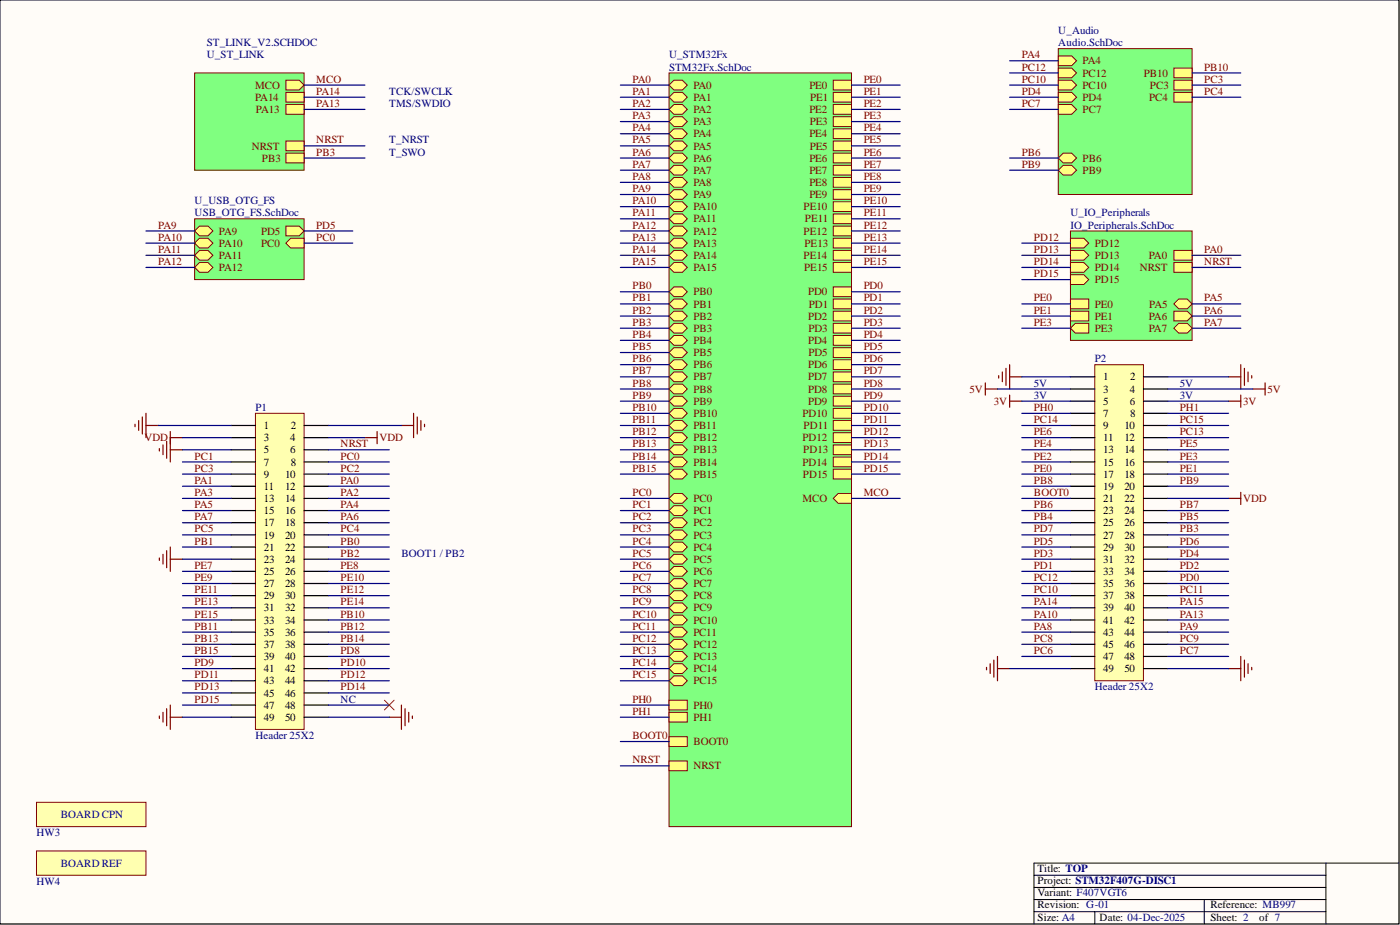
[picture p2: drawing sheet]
<svg xmlns="http://www.w3.org/2000/svg" width="292mm" height="193mm" viewBox="0 0 292 193" stroke-linecap="round" stroke-linejoin="round" font-family="sans-serif">
<defs><g id="words">
<g font-size="2.3" fill="#000080">
<text x="43.1" y="9.6">ST_LINK_V2.SCHDOC</text>
<text x="220.8" y="7.1">U_Audio</text>
<text x="220.8" y="9.6">Audio.SchDoc</text>
<text x="43.1" y="12.2">U_ST_LINK</text>
<text x="139.6" y="12.2">U_STM32Fx</text>
<text x="139.6" y="14.7">STM32Fx.SchDoc</text>
<text x="81.2" y="19.8">TCK/SWCLK</text>
<text x="81.2" y="22.3">TMS/SWDIO</text>
<text x="81.2" y="29.9">T_NRST</text>
<text x="81.2" y="32.5">T_SWO</text>
<text x="40.6" y="42.6">U_USB_OTG_FS</text>
<text x="40.6" y="45.1">USB_OTG_FS.SchDoc</text>
<text x="223.3" y="45.1">U_IO_Peripherals</text>
<text x="223.3" y="47.7">IO_Peripherals.SchDoc</text>
<text x="228.4" y="75.6">P2</text>
<text x="215.7" y="80.6">5V</text>
<text x="215.7" y="83.2">3V</text>
<text x="246.2" y="80.6">5V</text>
<text x="246.2" y="83.2">3V</text>
<text x="53.3" y="85.7">P1</text>
<text x="83.8" y="116.1">BOOT1 / PB2</text>
<text x="71.1" y="146.6">NC</text>
<text x="228.4" y="144">Header 25X2</text>
<text x="53.3" y="154.2">Header 25X2</text>
<text x="12.7" y="170.7">BOARD CPN</text>
<text x="7.6" y="174.5">HW3</text>
<text x="7.6" y="184.6">HW4</text>
<text x="12.7" y="180.8">BOARD REF</text>
</g>
<g font-size="2.3" fill="#800000">
<text x="66" y="17.2">MCO</text>
<text x="132" y="17.2">PA0</text>
<text x="180.2" y="17.2">PE0</text>
<text x="213.2" y="12.2">PA4</text>
<text x="213.2" y="14.7">PC12</text>
<text x="213.2" y="17.2">PC10</text>
<text x="225.9" y="13.4">PA4</text>
<text x="225.9" y="16">PC12</text>
<text x="238.7" y="16">PB10</text>
<text x="251.3" y="14.7">PB10</text>
<text x="251.3" y="17.2">PC3</text>
<text x="53.2" y="21">PA14</text>
<text x="53.2" y="18.5">MCO</text>
<text x="53.4" y="23.6">PA13</text>
<text x="66" y="22.3">PA13</text>
<text x="66" y="19.8">PA14</text>
<text x="132" y="19.8">PA1</text>
<text x="132" y="22.3">PA2</text>
<text x="144.7" y="18.5">PA0</text>
<text x="144.7" y="21">PA1</text>
<text x="144.7" y="23.6">PA2</text>
<text x="168.9" y="18.5">PE0</text>
<text x="168.9" y="23.6">PE2</text>
<text x="169" y="21">PE1</text>
<text x="180.2" y="19.8">PE1</text>
<text x="180.2" y="22.3">PE2</text>
<text x="213.2" y="19.8">PD4</text>
<text x="213.2" y="22.3">PC7</text>
<text x="225.9" y="18.5">PC10</text>
<text x="225.9" y="21">PD4</text>
<text x="225.9" y="23.6">PC7</text>
<text x="239.8" y="21">PC4</text>
<text x="239.9" y="18.5">PC3</text>
<text x="251.3" y="19.8">PC4</text>
<text x="66" y="29.9">NRST</text>
<text x="132" y="24.9">PA3</text>
<text x="132" y="27.4">PA4</text>
<text x="132" y="29.9">PA5</text>
<text x="144.7" y="26.1">PA3</text>
<text x="144.7" y="28.7">PA4</text>
<text x="168.9" y="28.7">PE4</text>
<text x="168.9" y="26.1">PE3</text>
<text x="180.2" y="24.9">PE3</text>
<text x="180.2" y="27.4">PE4</text>
<text x="180.2" y="29.9">PE5</text>
<text x="52.5" y="31.2">NRST</text>
<text x="54.7" y="33.7">PB3</text>
<text x="66" y="32.5">PB3</text>
<text x="132" y="32.5">PA6</text>
<text x="132" y="35">PA7</text>
<text x="144.7" y="31.2">PA5</text>
<text x="144.7" y="33.7">PA6</text>
<text x="168.9" y="33.7">PE6</text>
<text x="168.9" y="31.2">PE5</text>
<text x="180.2" y="32.5">PE6</text>
<text x="180.2" y="35">PE7</text>
<text x="213.2" y="32.5">PB6</text>
<text x="213.2" y="35">PB9</text>
<text x="225.9" y="33.7">PB6</text>
<text x="132" y="37.5">PA8</text>
<text x="132" y="40.1">PA9</text>
<text x="144.7" y="36.3">PA7</text>
<text x="144.7" y="38.8">PA8</text>
<text x="144.7" y="41.3">PA9</text>
<text x="168.9" y="36.3">PE7</text>
<text x="168.9" y="38.8">PE8</text>
<text x="168.9" y="41.3">PE9</text>
<text x="180.2" y="37.5">PE8</text>
<text x="180.2" y="40.1">PE9</text>
<text x="225.9" y="36.3">PB9</text>
<text x="33" y="47.7">PA9</text>
<text x="66" y="47.7">PD5</text>
<text x="132" y="42.6">PA10</text>
<text x="132" y="45.1">PA11</text>
<text x="132" y="47.7">PA12</text>
<text x="144.7" y="43.9">PA10</text>
<text x="144.7" y="46.4">PA11</text>
<text x="167.7" y="43.9">PE10</text>
<text x="167.9" y="46.4">PE11</text>
<text x="180.2" y="42.6">PE10</text>
<text x="180.2" y="45.1">PE11</text>
<text x="180.2" y="47.7">PE12</text>
<text x="33" y="50.2">PA10</text>
<text x="33" y="52.7">PA11</text>
<text x="45.7" y="51.5">PA10</text>
<text x="45.7" y="48.9">PA9</text>
<text x="54.5" y="48.9">PD5</text>
<text x="54.5" y="51.5">PC0</text>
<text x="66" y="50.2">PC0</text>
<text x="132" y="50.2">PA13</text>
<text x="132" y="52.7">PA14</text>
<text x="144.7" y="51.5">PA13</text>
<text x="144.7" y="48.9">PA12</text>
<text x="167.7" y="48.9">PE12</text>
<text x="167.8" y="51.5">PE13</text>
<text x="180.2" y="50.2">PE13</text>
<text x="180.2" y="52.7">PE14</text>
<text x="215.7" y="50.2">PD12</text>
<text x="215.7" y="52.7">PD13</text>
<text x="228.4" y="51.5">PD12</text>
<text x="251.3" y="52.7">PA0</text>
<text x="33" y="55.3">PA12</text>
<text x="45.7" y="54">PA11</text>
<text x="45.7" y="56.6">PA12</text>
<text x="132" y="55.3">PA15</text>
<text x="144.7" y="54">PA14</text>
<text x="144.7" y="56.6">PA15</text>
<text x="167.7" y="54">PE14</text>
<text x="167.8" y="56.6">PE15</text>
<text x="180.2" y="55.3">PE15</text>
<text x="215.7" y="55.3">PD14</text>
<text x="215.7" y="57.8">PD15</text>
<text x="228.4" y="54">PD13</text>
<text x="228.4" y="56.6">PD14</text>
<text x="228.4" y="59.1">PD15</text>
<text x="237.8" y="56.6">NRST</text>
<text x="239.7" y="54">PA0</text>
<text x="251.3" y="55.3">NRST</text>
<text x="132" y="60.4">PB0</text>
<text x="132" y="62.9">PB1</text>
<text x="132" y="65.4">PB2</text>
<text x="144.7" y="61.6">PB0</text>
<text x="144.7" y="64.2">PB1</text>
<text x="168.6" y="61.6">PD0</text>
<text x="168.8" y="64.2">PD1</text>
<text x="180.2" y="60.4">PD0</text>
<text x="180.2" y="62.9">PD1</text>
<text x="180.2" y="65.4">PD2</text>
<text x="215.7" y="62.9">PE0</text>
<text x="215.7" y="65.4">PE1</text>
<text x="228.4" y="64.2">PE0</text>
<text x="239.8" y="64.2">PA5</text>
<text x="251.3" y="62.9">PA5</text>
<text x="251.3" y="65.4">PA6</text>
<text x="132" y="68">PB3</text>
<text x="132" y="70.5">PB4</text>
<text x="144.7" y="66.7">PB2</text>
<text x="144.7" y="69.2">PB3</text>
<text x="144.7" y="71.8">PB4</text>
<text x="168.6" y="66.7">PD2</text>
<text x="168.6" y="71.8">PD4</text>
<text x="168.7" y="69.2">PD3</text>
<text x="180.2" y="68">PD3</text>
<text x="180.2" y="70.5">PD4</text>
<text x="215.7" y="68">PE3</text>
<text x="228.4" y="69.2">PE3</text>
<text x="228.4" y="66.7">PE1</text>
<text x="239.7" y="66.7">PA6</text>
<text x="239.7" y="69.2">PA7</text>
<text x="251.3" y="68">PA7</text>
<text x="132" y="73">PB5</text>
<text x="132" y="75.6">PB6</text>
<text x="144.7" y="74.3">PB5</text>
<text x="144.7" y="76.8">PB6</text>
<text x="168.6" y="76.8">PD6</text>
<text x="168.7" y="74.3">PD5</text>
<text x="180.2" y="73">PD5</text>
<text x="180.2" y="75.6">PD6</text>
<text x="132" y="78.1">PB7</text>
<text x="132" y="80.6">PB8</text>
<text x="132" y="83.2">PB9</text>
<text x="144.7" y="79.4">PB7</text>
<text x="144.7" y="81.9">PB8</text>
<text x="168.6" y="79.4">PD7</text>
<text x="168.6" y="81.9">PD8</text>
<text x="180.2" y="78.1">PD7</text>
<text x="180.2" y="80.6">PD8</text>
<text x="180.2" y="83.2">PD9</text>
<text x="202.3" y="81.9">5V</text>
<text x="264.5" y="81.9">5V</text>
<text x="132" y="85.7">PB10</text>
<text x="132" y="88.3">PB11</text>
<text x="144.7" y="84.4">PB9</text>
<text x="144.7" y="87">PB10</text>
<text x="144.7" y="89.5">PB11</text>
<text x="167.4" y="87">PD10</text>
<text x="167.7" y="89.5">PD11</text>
<text x="168.6" y="84.4">PD9</text>
<text x="180.2" y="85.7">PD10</text>
<text x="180.2" y="88.3">PD11</text>
<text x="207.4" y="84.4">3V</text>
<text x="215.7" y="88.3">PC14</text>
<text x="215.7" y="85.7">PH0</text>
<text x="246.2" y="88.3">PC15</text>
<text x="246.2" y="85.7">PH1</text>
<text x="259.4" y="84.4">3V</text>
<text x="30.1" y="92.1">VDD</text>
<text x="40.6" y="95.9">PC1</text>
<text x="71.1" y="93.3">NRST</text>
<text x="71.1" y="95.9">PC0</text>
<text x="79.2" y="92.1">VDD</text>
<text x="132" y="90.8">PB12</text>
<text x="132" y="93.3">PB13</text>
<text x="132" y="95.9">PB14</text>
<text x="144.7" y="92.1">PB12</text>
<text x="144.7" y="94.6">PB13</text>
<text x="167.4" y="92.1">PD12</text>
<text x="167.6" y="94.6">PD13</text>
<text x="180.2" y="90.8">PD12</text>
<text x="180.2" y="93.3">PD13</text>
<text x="180.2" y="95.9">PD14</text>
<text x="215.7" y="95.9">PE2</text>
<text x="215.7" y="93.3">PE4</text>
<text x="215.7" y="90.8">PE6</text>
<text x="246.2" y="95.9">PE3</text>
<text x="246.2" y="93.3">PE5</text>
<text x="246.2" y="90.8">PC13</text>
<text x="40.6" y="100.9">PA1</text>
<text x="40.6" y="98.4">PC3</text>
<text x="71.1" y="100.9">PA0</text>
<text x="71.1" y="98.4">PC2</text>
<text x="132" y="98.4">PB15</text>
<text x="144.7" y="97.1">PB14</text>
<text x="144.7" y="99.7">PB15</text>
<text x="167.4" y="97.1">PD14</text>
<text x="167.5" y="99.7">PD15</text>
<text x="180.2" y="98.4">PD15</text>
<text x="215.7" y="98.4">PE0</text>
<text x="215.7" y="100.9">PB8</text>
<text x="246.2" y="98.4">PE1</text>
<text x="246.2" y="100.9">PB9</text>
<text x="40.6" y="103.5">PA3</text>
<text x="40.6" y="106">PA5</text>
<text x="71.1" y="103.5">PA2</text>
<text x="71.1" y="106">PA4</text>
<text x="132" y="103.5">PC0</text>
<text x="132" y="106">PC1</text>
<text x="144.7" y="107.3">PC1</text>
<text x="144.7" y="104.7">PC0</text>
<text x="167.4" y="104.7">MCO</text>
<text x="180.2" y="103.5">MCO</text>
<text x="215.7" y="103.5">BOOT0</text>
<text x="215.7" y="106">PB6</text>
<text x="246.2" y="106">PB7</text>
<text x="259.4" y="104.7">VDD</text>
<text x="40.6" y="108.5">PA7</text>
<text x="40.6" y="113.6">PB1</text>
<text x="40.6" y="111.1">PC5</text>
<text x="71.1" y="108.5">PA6</text>
<text x="71.1" y="113.6">PB0</text>
<text x="71.1" y="111.1">PC4</text>
<text x="132" y="108.5">PC2</text>
<text x="132" y="111.1">PC3</text>
<text x="132" y="113.6">PC4</text>
<text x="144.7" y="112.3">PC3</text>
<text x="144.7" y="109.8">PC2</text>
<text x="215.7" y="108.5">PB4</text>
<text x="215.7" y="111.1">PD7</text>
<text x="215.7" y="113.6">PD5</text>
<text x="246.2" y="111.1">PB3</text>
<text x="246.2" y="108.5">PB5</text>
<text x="246.2" y="113.6">PD6</text>
<text x="40.6" y="118.7">PE7</text>
<text x="71.1" y="118.7">PE8</text>
<text x="71.1" y="116.1">PB2</text>
<text x="132" y="116.1">PC5</text>
<text x="132" y="118.7">PC6</text>
<text x="144.7" y="120">PC6</text>
<text x="144.7" y="117.4">PC5</text>
<text x="144.7" y="114.9">PC4</text>
<text x="215.7" y="118.7">PD1</text>
<text x="215.7" y="116.1">PD3</text>
<text x="246.2" y="118.7">PD2</text>
<text x="246.2" y="116.1">PD4</text>
<text x="40.6" y="121.2">PE9</text>
<text x="40.6" y="123.8">PE11</text>
<text x="71.1" y="121.2">PE10</text>
<text x="71.1" y="123.8">PE12</text>
<text x="132" y="121.2">PC7</text>
<text x="132" y="123.8">PC8</text>
<text x="144.7" y="125">PC8</text>
<text x="144.7" y="122.5">PC7</text>
<text x="215.7" y="123.8">PC10</text>
<text x="215.7" y="121.2">PC12</text>
<text x="246.2" y="123.8">PC11</text>
<text x="246.2" y="121.2">PD0</text>
<text x="40.6" y="126.3">PE13</text>
<text x="40.6" y="128.8">PE15</text>
<text x="40.6" y="131.4">PB11</text>
<text x="71.1" y="126.3">PE14</text>
<text x="71.1" y="128.8">PB10</text>
<text x="71.1" y="131.4">PB12</text>
<text x="132" y="126.3">PC9</text>
<text x="132" y="128.8">PC10</text>
<text x="132" y="131.4">PC11</text>
<text x="144.7" y="130.1">PC10</text>
<text x="144.7" y="127.6">PC9</text>
<text x="215.7" y="131.4">PA8</text>
<text x="215.7" y="126.3">PA14</text>
<text x="215.7" y="128.8">PA10</text>
<text x="246.2" y="131.4">PA9</text>
<text x="246.2" y="128.8">PA13</text>
<text x="246.2" y="126.3">PA15</text>
<text x="40.6" y="133.9">PB13</text>
<text x="40.6" y="136.4">PB15</text>
<text x="71.1" y="133.9">PB14</text>
<text x="71.1" y="136.4">PD8</text>
<text x="132" y="133.9">PC12</text>
<text x="132" y="136.4">PC13</text>
<text x="144.7" y="137.7">PC13</text>
<text x="144.7" y="135.2">PC12</text>
<text x="144.7" y="132.6">PC11</text>
<text x="215.7" y="136.4">PC6</text>
<text x="215.7" y="133.9">PC8</text>
<text x="246.2" y="136.4">PC7</text>
<text x="246.2" y="133.9">PC9</text>
<text x="40.6" y="139">PD9</text>
<text x="40.6" y="141.5">PD11</text>
<text x="71.1" y="139">PD10</text>
<text x="71.1" y="141.5">PD12</text>
<text x="132" y="139">PC14</text>
<text x="132" y="141.5">PC15</text>
<text x="144.7" y="142.8">PC15</text>
<text x="144.7" y="140.2">PC14</text>
<text x="40.6" y="144">PD13</text>
<text x="40.6" y="146.6">PD15</text>
<text x="71.1" y="144">PD14</text>
<text x="132" y="146.6">PH0</text>
<text x="132" y="149.1">PH1</text>
<text x="144.7" y="147.8">PH0</text>
<text x="132" y="154.2">BOOT0</text>
<text x="144.7" y="155.5">BOOT0</text>
<text x="144.7" y="150.4">PH1</text>
<text x="132" y="159.3">NRST</text>
<text x="144.7" y="160.5">NRST</text>
</g>
<g font-size="2.3">
<text x="230.2" y="79.4">1</text>
<text x="230.2" y="81.9">3</text>
<text x="235.7" y="81.9">4</text>
<text x="235.8" y="79.4">2</text>
<text x="55.1" y="89.5">1</text>
<text x="60.7" y="89.5">2</text>
<text x="230.2" y="84.4">5</text>
<text x="230.2" y="87">7</text>
<text x="230.2" y="89.5">9</text>
<text x="234.6" y="89.5">10</text>
<text x="235.7" y="84.4">6</text>
<text x="235.8" y="87">8</text>
<text x="55.1" y="92.1">3</text>
<text x="55.1" y="94.6">5</text>
<text x="60.6" y="92.1">4</text>
<text x="60.6" y="94.6">6</text>
<text x="230.2" y="92.1">11</text>
<text x="230.2" y="94.6">13</text>
<text x="234.6" y="92.1">12</text>
<text x="234.6" y="94.6">14</text>
<text x="55.1" y="97.1">7</text>
<text x="55.1" y="99.7">9</text>
<text x="59.5" y="99.7">10</text>
<text x="60.7" y="97.1">8</text>
<text x="230.2" y="97.1">15</text>
<text x="230.2" y="99.7">17</text>
<text x="234.6" y="97.1">16</text>
<text x="234.6" y="99.7">18</text>
<text x="55.1" y="102.2">11</text>
<text x="55.1" y="104.7">13</text>
<text x="55.1" y="107.3">15</text>
<text x="59.5" y="102.2">12</text>
<text x="59.5" y="104.7">14</text>
<text x="59.5" y="107.3">16</text>
<text x="230.2" y="102.2">19</text>
<text x="230.2" y="104.7">21</text>
<text x="230.2" y="107.3">23</text>
<text x="234.6" y="102.2">20</text>
<text x="234.6" y="104.7">22</text>
<text x="234.6" y="107.3">24</text>
<text x="55.1" y="109.8">17</text>
<text x="55.1" y="112.3">19</text>
<text x="59.5" y="109.8">18</text>
<text x="59.5" y="112.3">20</text>
<text x="230.2" y="109.8">25</text>
<text x="230.2" y="112.3">27</text>
<text x="234.6" y="109.8">26</text>
<text x="234.6" y="112.3">28</text>
<text x="55.1" y="114.9">21</text>
<text x="55.1" y="117.4">23</text>
<text x="55.1" y="120">25</text>
<text x="59.5" y="114.9">22</text>
<text x="59.5" y="117.4">24</text>
<text x="59.5" y="120">26</text>
<text x="230.2" y="114.9">29</text>
<text x="230.2" y="117.4">31</text>
<text x="230.2" y="120">33</text>
<text x="234.6" y="114.9">30</text>
<text x="234.6" y="117.4">32</text>
<text x="234.6" y="120">34</text>
<text x="55.1" y="122.5">27</text>
<text x="55.1" y="125">29</text>
<text x="59.5" y="122.5">28</text>
<text x="59.5" y="125">30</text>
<text x="230.2" y="122.5">35</text>
<text x="230.2" y="125">37</text>
<text x="234.6" y="122.5">36</text>
<text x="234.6" y="125">38</text>
<text x="55.1" y="127.6">31</text>
<text x="55.1" y="130.1">33</text>
<text x="59.5" y="127.6">32</text>
<text x="59.5" y="130.1">34</text>
<text x="230.2" y="127.6">39</text>
<text x="230.2" y="130.1">41</text>
<text x="234.6" y="127.6">40</text>
<text x="234.6" y="130.1">42</text>
<text x="55.1" y="132.6">35</text>
<text x="55.1" y="135.2">37</text>
<text x="55.1" y="137.7">39</text>
<text x="59.5" y="132.6">36</text>
<text x="59.5" y="135.2">38</text>
<text x="59.5" y="137.7">40</text>
<text x="230.2" y="132.6">43</text>
<text x="230.2" y="135.2">45</text>
<text x="230.2" y="137.7">47</text>
<text x="234.6" y="132.6">44</text>
<text x="234.6" y="135.2">46</text>
<text x="234.6" y="137.7">48</text>
<text x="55.1" y="140.2">41</text>
<text x="55.1" y="142.8">43</text>
<text x="59.5" y="140.2">42</text>
<text x="59.5" y="142.8">44</text>
<text x="230.2" y="140.2">49</text>
<text x="234.6" y="140.2">50</text>
<text x="55.1" y="145.3">45</text>
<text x="55.1" y="147.8">47</text>
<text x="59.5" y="145.3">46</text>
<text x="59.5" y="147.8">48</text>
<text x="55.1" y="150.4">49</text>
<text x="59.5" y="150.4">50</text>
<text x="216.5" y="181.8">Title: TOP</text>
<text x="216.5" y="184.4">Project: STM32F407G-DISC1</text>
<text x="216.5" y="189.4">Revision: G-01</text>
<text x="216.5" y="186.9">Variant: F407VGT6</text>
<text x="252.5" y="189.4">Reference: MB997</text>
<text x="216.5" y="192.2">Size: A4</text>
<text x="229.4" y="192.2">Date: 04-Dec-2025</text>
<text x="252.5" y="192.2">Sheet: 2</text>
<text x="262.7" y="192.2">of 7</text>
</g>
</g></defs>
<path d="M0 0h291.9v192.7h-291.9z" fill-rule="evenodd" fill="#fffcf8"/>
<path d="M0 0h291.9v192.7h-291.9z" fill="none" stroke="#000" stroke-width=".21"/>
<path d="M0 0h291.9v192.7h-291.9z" fill-rule="evenodd" fill="#fffcf8"/>
<path d="M0 0h291.9v192.7h-291.9zM215.7 182.6h60.9M215.7 185.1h60.9M215.7 190.2h60.9M215.7 187.7h60.9M228.4 190.2v2.5M251.3 187.7v5M276.6 180.1v12.6M291.9 180.1h-76.2v12.6" fill="none" stroke="#000" stroke-width=".21"/>
<path d="M40.6 15.2h22.9v20.3h-22.9z" fill-rule="evenodd" fill="#80ff80"/>
<path d="M40.6 15.2h22.9v20.3h-22.9z" fill="none" stroke="#800000" stroke-width=".21"/>
<path d="M59.6 21.8h3.9v2h-3.9z" fill-rule="evenodd" fill="#ffff80"/>
<path d="M59.6 21.8h3.9v2h-3.9z" fill="none" stroke="#800000" stroke-width=".21"/>
<path d="M59.6 19.3h3.9v2h-3.9z" fill-rule="evenodd" fill="#ffff80"/>
<path d="M59.6 19.3h3.9v2h-3.9z" fill="none" stroke="#800000" stroke-width=".21"/>
<path d="M59.6 29.4h3.9v2h-3.9z" fill-rule="evenodd" fill="#ffff80"/>
<path d="M59.6 29.4h3.9v2h-3.9z" fill="none" stroke="#800000" stroke-width=".21"/>
<path d="M59.6 32h3.9v2h-3.9z" fill-rule="evenodd" fill="#ffff80"/>
<path d="M59.6 32h3.9v2h-3.9z" fill="none" stroke="#800000" stroke-width=".21"/>
<path d="M59.6 16.7h2.8l1.1 1.1-1.1 1h-2.8z" fill-rule="evenodd" fill="#ffff80"/>
<path d="M59.6 16.7h2.8l1.1 1.1-1.1 1h-2.8z" fill="none" stroke="#800000" stroke-width=".21"/>
<g fill="none" stroke="#800000" stroke-width=".25">
<path d="M208.4 78.4v.5M209.1 77.6v2M209.9 76.8v3.6M210.7 76.1v5.1M210.7 78.6h2.5M76.1 91.3h2.6M78.7 90v2.6M83.8 88.8h2.5M86.3 86.2v5.1M87.1 87v3.5M87.8 87.7v2.1M88.6 88.5v.5"/>
<path d="M205.8 139.2v.5M206.6 138.5v2M207.4 137.7v3.6M208.1 136.9v5.1M208.1 139.5h2.6M81.2 149.6h2.6M83.8 147.1v5.1M84.5 147.8v3.6M85.3 148.6v2M86 149.4v.5"/>
</g>
<path d="M53.3 86.2h10.2v66h-10.2z" fill-rule="evenodd" fill="#ffffb0"/>
<path d="M53.3 86.2h10.2v66h-10.2z" fill="none" stroke="#800000" stroke-width=".21"/>
<g fill="none" stroke="#000" stroke-width=".25">
<path d="M48.2 88.8h5.1M48.2 91.3h5.1M48.2 93.8h5.1M48.2 96.4h5.1M48.2 98.9h5.1M63.5 88.8h5M63.5 91.3h5M63.5 93.8h5M63.5 96.4h5M63.5 98.9h5M48.2 101.4h5.1M48.2 104h5.1"/>
<path d="M48.2 106.5h5.1M48.2 109h5.1M48.2 111.6h5.1M48.2 114.1h5.1M48.2 116.7h5.1M48.2 119.2h5.1M63.5 101.4h5M63.5 104h5M63.5 106.5h5M63.5 109h5M63.5 111.6h5M63.5 114.1h5"/>
<path d="M63.5 116.7h5M63.5 119.2h5M48.2 121.7h5.1M48.2 124.3h5.1M48.2 126.8h5.1M48.2 129.3h5.1M48.2 131.9h5.1M48.2 134.4h5.1M48.2 136.9h5.1M48.2 139.5h5.1M63.5 121.7h5M63.5 124.3h5"/>
<path d="M63.5 126.8h5M63.5 129.3h5M63.5 131.9h5M63.5 134.4h5M63.5 136.9h5M63.5 139.5h5M48.2 142h5.1M48.2 144.6h5.1M48.2 147.1h5.1M48.2 149.6h5.1M63.5 142h5M63.5 144.6h5"/>
<path d="M63.5 147.1h5M63.5 149.6h5"/>
</g>
<path d="M228.4 76.1h10.2v65.9h-10.2z" fill-rule="evenodd" fill="#ffffb0"/>
<path d="M228.4 76.1h10.2v65.9h-10.2z" fill="none" stroke="#800000" stroke-width=".21"/>
<g fill="none" stroke="#000" stroke-width=".25">
<path d="M223.3 78.6h5.1M238.6 78.6h5M223.3 81.2h5.1M223.3 83.7h5.1M223.3 86.2h5.1M223.3 88.8h5.1M223.3 91.3h5.1M223.3 93.8h5.1M223.3 96.4h5.1M223.3 98.9h5.1M238.6 81.2h5M238.6 83.7h5"/>
<path d="M238.6 86.2h5M238.6 88.8h5M238.6 91.3h5M238.6 93.8h5M238.6 96.4h5M238.6 98.9h5M223.3 101.4h5.1M223.3 104h5.1M223.3 106.5h5.1M223.3 109h5.1M223.3 111.6h5.1M223.3 114.1h5.1"/>
<path d="M223.3 116.7h5.1M223.3 119.2h5.1M238.6 101.4h5M238.6 104h5M238.6 106.5h5M238.6 109h5M238.6 111.6h5M238.6 114.1h5M238.6 116.7h5M238.6 119.2h5M223.3 121.7h5.1M223.3 124.3h5.1"/>
<path d="M223.3 126.8h5.1M223.3 129.3h5.1M223.3 131.9h5.1M223.3 134.4h5.1M223.3 136.9h5.1M223.3 139.5h5.1M238.6 121.7h5M238.6 124.3h5M238.6 126.8h5M238.6 129.3h5M238.6 131.9h5M238.6 134.4h5"/>
<path d="M238.6 136.9h5M238.6 139.5h5"/>
</g>
<path d="M139.6 15.2h38.1v157.2h-38.1z" fill-rule="evenodd" fill="#80ff80"/>
<path d="M139.6 15.2h38.1v157.2h-38.1z" fill="none" stroke="#800000" stroke-width=".21"/>
<path d="M139.6 50.7l1-1h1.8l1 1-1 1h-1.8z" fill-rule="evenodd" fill="#ffff80"/>
<path d="M139.6 50.7l1-1h1.8l1 1-1 1h-1.8z" fill="none" stroke="#800000" stroke-width=".21"/>
<path d="M139.6 53.3l1-1.1h1.8l1 1.1-1 1h-1.8z" fill-rule="evenodd" fill="#ffff80"/>
<path d="M139.6 53.3l1-1.1h1.8l1 1.1-1 1h-1.8z" fill="none" stroke="#800000" stroke-width=".21"/>
<path d="M139.6 55.8l1-1h1.8l1 1-1 1h-1.8z" fill-rule="evenodd" fill="#ffff80"/>
<path d="M139.6 55.8l1-1h1.8l1 1-1 1h-1.8z" fill="none" stroke="#800000" stroke-width=".21"/>
<path d="M139.6 48.2l1-1h1.8l1 1-1 1h-1.8z" fill-rule="evenodd" fill="#ffff80"/>
<path d="M139.6 48.2l1-1h1.8l1 1-1 1h-1.8z" fill="none" stroke="#800000" stroke-width=".21"/>
<path d="M139.6 17.8l1-1.1h1.8l1 1.1-1 1h-1.8z" fill-rule="evenodd" fill="#ffff80"/>
<path d="M139.6 17.8l1-1.1h1.8l1 1.1-1 1h-1.8z" fill="none" stroke="#800000" stroke-width=".21"/>
<path d="M139.6 20.3l1-1h1.8l1 1-1 1h-1.8z" fill-rule="evenodd" fill="#ffff80"/>
<path d="M139.6 20.3l1-1h1.8l1 1-1 1h-1.8z" fill="none" stroke="#800000" stroke-width=".21"/>
<path d="M139.6 22.8l1-1h1.8l1 1-1 1h-1.8z" fill-rule="evenodd" fill="#ffff80"/>
<path d="M139.6 22.8l1-1h1.8l1 1-1 1h-1.8z" fill="none" stroke="#800000" stroke-width=".21"/>
<path d="M139.6 25.4l1-1.1h1.8l1 1.1-1 1h-1.8z" fill-rule="evenodd" fill="#ffff80"/>
<path d="M139.6 25.4l1-1.1h1.8l1 1.1-1 1h-1.8z" fill="none" stroke="#800000" stroke-width=".21"/>
<path d="M139.6 27.9l1-1h1.8l1 1-1 1h-1.8z" fill-rule="evenodd" fill="#ffff80"/>
<path d="M139.6 27.9l1-1h1.8l1 1-1 1h-1.8z" fill="none" stroke="#800000" stroke-width=".21"/>
<path d="M139.6 30.4l1-1h1.8l1 1-1 1h-1.8z" fill-rule="evenodd" fill="#ffff80"/>
<path d="M139.6 30.4l1-1h1.8l1 1-1 1h-1.8z" fill="none" stroke="#800000" stroke-width=".21"/>
<path d="M139.6 33l1-1h1.8l1 1-1 1h-1.8z" fill-rule="evenodd" fill="#ffff80"/>
<path d="M139.6 33l1-1h1.8l1 1-1 1h-1.8z" fill="none" stroke="#800000" stroke-width=".21"/>
<path d="M139.6 35.5l1-1h1.8l1 1-1 1h-1.8z" fill-rule="evenodd" fill="#ffff80"/>
<path d="M139.6 35.5l1-1h1.8l1 1-1 1h-1.8z" fill="none" stroke="#800000" stroke-width=".21"/>
<path d="M139.6 38l1-1h1.8l1 1-1 1.1h-1.8z" fill-rule="evenodd" fill="#ffff80"/>
<path d="M139.6 38l1-1h1.8l1 1-1 1.1h-1.8z" fill="none" stroke="#800000" stroke-width=".21"/>
<path d="M139.6 40.6l1-1h1.8l1 1-1 1h-1.8z" fill-rule="evenodd" fill="#ffff80"/>
<path d="M139.6 40.6l1-1h1.8l1 1-1 1h-1.8z" fill="none" stroke="#800000" stroke-width=".21"/>
<path d="M139.6 43.1l1-1h1.8l1 1-1 1h-1.8z" fill-rule="evenodd" fill="#ffff80"/>
<path d="M139.6 43.1l1-1h1.8l1 1-1 1h-1.8z" fill="none" stroke="#800000" stroke-width=".21"/>
<path d="M139.6 45.6l1-1h1.8l1 1-1 1.1h-1.8z" fill-rule="evenodd" fill="#ffff80"/>
<path d="M139.6 45.6l1-1h1.8l1 1-1 1.1h-1.8z" fill="none" stroke="#800000" stroke-width=".21"/>
<path d="M139.6 91.3l1-1h1.8l1 1-1 1h-1.8z" fill-rule="evenodd" fill="#ffff80"/>
<path d="M139.6 91.3l1-1h1.8l1 1-1 1h-1.8z" fill="none" stroke="#800000" stroke-width=".21"/>
<path d="M139.6 60.9l1-1h1.8l1 1-1 1h-1.8z" fill-rule="evenodd" fill="#ffff80"/>
<path d="M139.6 60.9l1-1h1.8l1 1-1 1h-1.8z" fill="none" stroke="#800000" stroke-width=".21"/>
<path d="M139.6 63.4l1-1h1.8l1 1-1 1h-1.8z" fill-rule="evenodd" fill="#ffff80"/>
<path d="M139.6 63.4l1-1h1.8l1 1-1 1h-1.8z" fill="none" stroke="#800000" stroke-width=".21"/>
<path d="M139.6 65.9l1-1h1.8l1 1-1 1.1h-1.8z" fill-rule="evenodd" fill="#ffff80"/>
<path d="M139.6 65.9l1-1h1.8l1 1-1 1.1h-1.8z" fill="none" stroke="#800000" stroke-width=".21"/>
<path d="M139.6 68.5l1-1h1.8l1 1-1 1h-1.8z" fill-rule="evenodd" fill="#ffff80"/>
<path d="M139.6 68.5l1-1h1.8l1 1-1 1h-1.8z" fill="none" stroke="#800000" stroke-width=".21"/>
<path d="M139.6 71l1-1h1.8l1 1-1 1h-1.8z" fill-rule="evenodd" fill="#ffff80"/>
<path d="M139.6 71l1-1h1.8l1 1-1 1h-1.8z" fill="none" stroke="#800000" stroke-width=".21"/>
<path d="M139.6 73.5l1-1h1.8l1 1-1 1.1h-1.8z" fill-rule="evenodd" fill="#ffff80"/>
<path d="M139.6 73.5l1-1h1.8l1 1-1 1.1h-1.8z" fill="none" stroke="#800000" stroke-width=".21"/>
<path d="M139.6 76.1l1-1h1.8l1 1-1 1h-1.8z" fill-rule="evenodd" fill="#ffff80"/>
<path d="M139.6 76.1l1-1h1.8l1 1-1 1h-1.8z" fill="none" stroke="#800000" stroke-width=".21"/>
<path d="M139.6 78.6l1-1h1.8l1 1-1 1h-1.8z" fill-rule="evenodd" fill="#ffff80"/>
<path d="M139.6 78.6l1-1h1.8l1 1-1 1h-1.8z" fill="none" stroke="#800000" stroke-width=".21"/>
<path d="M139.6 81.2l1-1.1h1.8l1 1.1-1 1h-1.8z" fill-rule="evenodd" fill="#ffff80"/>
<path d="M139.6 81.2l1-1.1h1.8l1 1.1-1 1h-1.8z" fill="none" stroke="#800000" stroke-width=".21"/>
<path d="M139.6 83.7l1-1h1.8l1 1-1 1h-1.8z" fill-rule="evenodd" fill="#ffff80"/>
<path d="M139.6 83.7l1-1h1.8l1 1-1 1h-1.8z" fill="none" stroke="#800000" stroke-width=".21"/>
<path d="M139.6 86.2l1-1h1.8l1 1-1 1h-1.8z" fill-rule="evenodd" fill="#ffff80"/>
<path d="M139.6 86.2l1-1h1.8l1 1-1 1h-1.8z" fill="none" stroke="#800000" stroke-width=".21"/>
<path d="M139.6 88.8l1-1.1h1.8l1 1.1-1 1h-1.8z" fill-rule="evenodd" fill="#ffff80"/>
<path d="M139.6 88.8l1-1.1h1.8l1 1.1-1 1h-1.8z" fill="none" stroke="#800000" stroke-width=".21"/>
<path d="M139.6 93.8l1-1h1.8l1 1-1 1h-1.8z" fill-rule="evenodd" fill="#ffff80"/>
<path d="M139.6 93.8l1-1h1.8l1 1-1 1h-1.8z" fill="none" stroke="#800000" stroke-width=".21"/>
<path d="M139.6 96.4l1-1h1.8l1 1-1 1h-1.8z" fill-rule="evenodd" fill="#ffff80"/>
<path d="M139.6 96.4l1-1h1.8l1 1-1 1h-1.8z" fill="none" stroke="#800000" stroke-width=".21"/>
<path d="M139.6 98.9l1-1h1.8l1 1-1 1h-1.8z" fill-rule="evenodd" fill="#ffff80"/>
<path d="M139.6 98.9l1-1h1.8l1 1-1 1h-1.8z" fill="none" stroke="#800000" stroke-width=".21"/>
<path d="M139.6 111.6l1-1h1.8l1 1-1 1h-1.8z" fill-rule="evenodd" fill="#ffff80"/>
<path d="M139.6 111.6l1-1h1.8l1 1-1 1h-1.8z" fill="none" stroke="#800000" stroke-width=".21"/>
<path d="M139.6 142l1-1h1.8l1 1-1 1h-1.8z" fill-rule="evenodd" fill="#ffff80"/>
<path d="M139.6 142l1-1h1.8l1 1-1 1h-1.8z" fill="none" stroke="#800000" stroke-width=".21"/>
<path d="M139.6 139.5l1-1h1.8l1 1-1 1h-1.8z" fill-rule="evenodd" fill="#ffff80"/>
<path d="M139.6 139.5l1-1h1.8l1 1-1 1h-1.8z" fill="none" stroke="#800000" stroke-width=".21"/>
<path d="M139.6 136.9l1-1h1.8l1 1-1 1.1h-1.8z" fill-rule="evenodd" fill="#ffff80"/>
<path d="M139.6 136.9l1-1h1.8l1 1-1 1.1h-1.8z" fill="none" stroke="#800000" stroke-width=".21"/>
<path d="M139.6 134.4l1-1h1.8l1 1-1 1h-1.8z" fill-rule="evenodd" fill="#ffff80"/>
<path d="M139.6 134.4l1-1h1.8l1 1-1 1h-1.8z" fill="none" stroke="#800000" stroke-width=".21"/>
<path d="M139.6 131.9l1-1h1.8l1 1-1 1h-1.8z" fill-rule="evenodd" fill="#ffff80"/>
<path d="M139.6 131.9l1-1h1.8l1 1-1 1h-1.8z" fill="none" stroke="#800000" stroke-width=".21"/>
<path d="M139.6 129.3l1-1h1.8l1 1-1 1.1h-1.8z" fill-rule="evenodd" fill="#ffff80"/>
<path d="M139.6 129.3l1-1h1.8l1 1-1 1.1h-1.8z" fill="none" stroke="#800000" stroke-width=".21"/>
<path d="M139.6 126.8l1-1h1.8l1 1-1 1h-1.8z" fill-rule="evenodd" fill="#ffff80"/>
<path d="M139.6 126.8l1-1h1.8l1 1-1 1h-1.8z" fill="none" stroke="#800000" stroke-width=".21"/>
<path d="M139.6 124.3l1-1.1h1.8l1 1.1-1 1h-1.8z" fill-rule="evenodd" fill="#ffff80"/>
<path d="M139.6 124.3l1-1.1h1.8l1 1.1-1 1h-1.8z" fill="none" stroke="#800000" stroke-width=".21"/>
<path d="M139.6 121.7l1-1h1.8l1 1-1 1h-1.8z" fill-rule="evenodd" fill="#ffff80"/>
<path d="M139.6 121.7l1-1h1.8l1 1-1 1h-1.8z" fill="none" stroke="#800000" stroke-width=".21"/>
<path d="M139.6 119.2l1-1h1.8l1 1-1 1h-1.8z" fill-rule="evenodd" fill="#ffff80"/>
<path d="M139.6 119.2l1-1h1.8l1 1-1 1h-1.8z" fill="none" stroke="#800000" stroke-width=".21"/>
<path d="M139.6 116.7l1-1.1h1.8l1 1.1-1 1h-1.8z" fill-rule="evenodd" fill="#ffff80"/>
<path d="M139.6 116.7l1-1.1h1.8l1 1.1-1 1h-1.8z" fill="none" stroke="#800000" stroke-width=".21"/>
<path d="M139.6 114.1l1-1h1.8l1 1-1 1h-1.8z" fill-rule="evenodd" fill="#ffff80"/>
<path d="M139.6 114.1l1-1h1.8l1 1-1 1h-1.8z" fill="none" stroke="#800000" stroke-width=".21"/>
<path d="M139.6 109l1-1h1.8l1 1-1 1.1h-1.8z" fill-rule="evenodd" fill="#ffff80"/>
<path d="M139.6 109l1-1h1.8l1 1-1 1.1h-1.8z" fill="none" stroke="#800000" stroke-width=".21"/>
<path d="M139.6 106.5l1-1h1.8l1 1-1 1h-1.8z" fill-rule="evenodd" fill="#ffff80"/>
<path d="M139.6 106.5l1-1h1.8l1 1-1 1h-1.8z" fill="none" stroke="#800000" stroke-width=".21"/>
<path d="M139.6 104l1-1h1.8l1 1-1 1h-1.8z" fill-rule="evenodd" fill="#ffff80"/>
<path d="M139.6 104l1-1h1.8l1 1-1 1h-1.8z" fill="none" stroke="#800000" stroke-width=".21"/>
<path d="M173.9 64.9h3.8v2.1h-3.8z" fill-rule="evenodd" fill="#ffff80"/>
<path d="M173.9 64.9h3.8v2.1h-3.8z" fill="none" stroke="#800000" stroke-width=".21"/>
<path d="M139.6 153.7h3.8v2h-3.8z" fill-rule="evenodd" fill="#ffff80"/>
<path d="M139.6 153.7h3.8v2h-3.8z" fill="none" stroke="#800000" stroke-width=".21"/>
<path d="M139.6 148.6h3.8v2h-3.8z" fill-rule="evenodd" fill="#ffff80"/>
<path d="M139.6 148.6h3.8v2h-3.8z" fill="none" stroke="#800000" stroke-width=".21"/>
<path d="M139.6 146.1h3.8v2h-3.8z" fill-rule="evenodd" fill="#ffff80"/>
<path d="M139.6 146.1h3.8v2h-3.8z" fill="none" stroke="#800000" stroke-width=".21"/>
<path d="M139.6 158.8h3.8v2h-3.8z" fill-rule="evenodd" fill="#ffff80"/>
<path d="M139.6 158.8h3.8v2h-3.8z" fill="none" stroke="#800000" stroke-width=".21"/>
<path d="M173.9 104l1-1h2.8v2h-2.8z" fill-rule="evenodd" fill="#ffff80"/>
<path d="M173.9 104l1-1h2.8v2h-2.8z" fill="none" stroke="#800000" stroke-width=".21"/>
<path d="M173.9 16.7h3.8v2.1h-3.8z" fill-rule="evenodd" fill="#ffff80"/>
<path d="M173.9 16.7h3.8v2.1h-3.8z" fill="none" stroke="#800000" stroke-width=".21"/>
<path d="M173.9 19.3h3.8v2h-3.8z" fill-rule="evenodd" fill="#ffff80"/>
<path d="M173.9 19.3h3.8v2h-3.8z" fill="none" stroke="#800000" stroke-width=".21"/>
<path d="M173.9 21.8h3.8v2h-3.8z" fill-rule="evenodd" fill="#ffff80"/>
<path d="M173.9 21.8h3.8v2h-3.8z" fill="none" stroke="#800000" stroke-width=".21"/>
<path d="M173.9 24.3h3.8v2.1h-3.8z" fill-rule="evenodd" fill="#ffff80"/>
<path d="M173.9 24.3h3.8v2.1h-3.8z" fill="none" stroke="#800000" stroke-width=".21"/>
<path d="M173.9 26.9h3.8v2h-3.8z" fill-rule="evenodd" fill="#ffff80"/>
<path d="M173.9 26.9h3.8v2h-3.8z" fill="none" stroke="#800000" stroke-width=".21"/>
<path d="M173.9 29.4h3.8v2h-3.8z" fill-rule="evenodd" fill="#ffff80"/>
<path d="M173.9 29.4h3.8v2h-3.8z" fill="none" stroke="#800000" stroke-width=".21"/>
<path d="M173.9 32h3.8v2h-3.8z" fill-rule="evenodd" fill="#ffff80"/>
<path d="M173.9 32h3.8v2h-3.8z" fill="none" stroke="#800000" stroke-width=".21"/>
<path d="M173.9 34.5h3.8v2h-3.8z" fill-rule="evenodd" fill="#ffff80"/>
<path d="M173.9 34.5h3.8v2h-3.8z" fill="none" stroke="#800000" stroke-width=".21"/>
<path d="M173.9 37h3.8v2.1h-3.8z" fill-rule="evenodd" fill="#ffff80"/>
<path d="M173.9 37h3.8v2.1h-3.8z" fill="none" stroke="#800000" stroke-width=".21"/>
<path d="M173.9 39.6h3.8v2h-3.8z" fill-rule="evenodd" fill="#ffff80"/>
<path d="M173.9 39.6h3.8v2h-3.8z" fill="none" stroke="#800000" stroke-width=".21"/>
<path d="M173.9 42.1h3.8v2h-3.8z" fill-rule="evenodd" fill="#ffff80"/>
<path d="M173.9 42.1h3.8v2h-3.8z" fill="none" stroke="#800000" stroke-width=".21"/>
<path d="M173.9 44.6h3.8v2.1h-3.8z" fill-rule="evenodd" fill="#ffff80"/>
<path d="M173.9 44.6h3.8v2.1h-3.8z" fill="none" stroke="#800000" stroke-width=".21"/>
<path d="M173.9 47.2h3.8v2h-3.8z" fill-rule="evenodd" fill="#ffff80"/>
<path d="M173.9 47.2h3.8v2h-3.8z" fill="none" stroke="#800000" stroke-width=".21"/>
<path d="M173.9 49.7h3.8v2h-3.8z" fill-rule="evenodd" fill="#ffff80"/>
<path d="M173.9 49.7h3.8v2h-3.8z" fill="none" stroke="#800000" stroke-width=".21"/>
<path d="M173.9 52.2h3.8v2.1h-3.8z" fill-rule="evenodd" fill="#ffff80"/>
<path d="M173.9 52.2h3.8v2.1h-3.8z" fill="none" stroke="#800000" stroke-width=".21"/>
<path d="M173.9 54.8h3.8v2h-3.8z" fill-rule="evenodd" fill="#ffff80"/>
<path d="M173.9 54.8h3.8v2h-3.8z" fill="none" stroke="#800000" stroke-width=".21"/>
<path d="M173.9 59.9h3.8v2h-3.8z" fill-rule="evenodd" fill="#ffff80"/>
<path d="M173.9 59.9h3.8v2h-3.8z" fill="none" stroke="#800000" stroke-width=".21"/>
<path d="M173.9 62.4h3.8v2h-3.8z" fill-rule="evenodd" fill="#ffff80"/>
<path d="M173.9 62.4h3.8v2h-3.8z" fill="none" stroke="#800000" stroke-width=".21"/>
<path d="M173.9 67.5h3.8v2h-3.8z" fill-rule="evenodd" fill="#ffff80"/>
<path d="M173.9 67.5h3.8v2h-3.8z" fill="none" stroke="#800000" stroke-width=".21"/>
<path d="M173.9 70h3.8v2h-3.8z" fill-rule="evenodd" fill="#ffff80"/>
<path d="M173.9 70h3.8v2h-3.8z" fill="none" stroke="#800000" stroke-width=".21"/>
<path d="M173.9 72.5h3.8v2.1h-3.8z" fill-rule="evenodd" fill="#ffff80"/>
<path d="M173.9 72.5h3.8v2.1h-3.8z" fill="none" stroke="#800000" stroke-width=".21"/>
<path d="M173.9 75.1h3.8v2h-3.8z" fill-rule="evenodd" fill="#ffff80"/>
<path d="M173.9 75.1h3.8v2h-3.8z" fill="none" stroke="#800000" stroke-width=".21"/>
<path d="M173.9 77.6h3.8v2h-3.8z" fill-rule="evenodd" fill="#ffff80"/>
<path d="M173.9 77.6h3.8v2h-3.8z" fill="none" stroke="#800000" stroke-width=".21"/>
<path d="M173.9 80.1h3.8v2.1h-3.8z" fill-rule="evenodd" fill="#ffff80"/>
<path d="M173.9 80.1h3.8v2.1h-3.8z" fill="none" stroke="#800000" stroke-width=".21"/>
<path d="M173.9 82.7h3.8v2h-3.8z" fill-rule="evenodd" fill="#ffff80"/>
<path d="M173.9 82.7h3.8v2h-3.8z" fill="none" stroke="#800000" stroke-width=".21"/>
<path d="M173.9 85.2h3.8v2h-3.8z" fill-rule="evenodd" fill="#ffff80"/>
<path d="M173.9 85.2h3.8v2h-3.8z" fill="none" stroke="#800000" stroke-width=".21"/>
<path d="M173.9 87.7h3.8v2.1h-3.8z" fill-rule="evenodd" fill="#ffff80"/>
<path d="M173.9 87.7h3.8v2.1h-3.8z" fill="none" stroke="#800000" stroke-width=".21"/>
<path d="M173.9 90.3h3.8v2h-3.8z" fill-rule="evenodd" fill="#ffff80"/>
<path d="M173.9 90.3h3.8v2h-3.8z" fill="none" stroke="#800000" stroke-width=".21"/>
<path d="M173.9 92.8h3.8v2h-3.8z" fill-rule="evenodd" fill="#ffff80"/>
<path d="M173.9 92.8h3.8v2h-3.8z" fill="none" stroke="#800000" stroke-width=".21"/>
<path d="M173.9 95.4h3.8v2h-3.8z" fill-rule="evenodd" fill="#ffff80"/>
<path d="M173.9 95.4h3.8v2h-3.8z" fill="none" stroke="#800000" stroke-width=".21"/>
<path d="M173.9 97.9h3.8v2h-3.8z" fill-rule="evenodd" fill="#ffff80"/>
<path d="M173.9 97.9h3.8v2h-3.8z" fill="none" stroke="#800000" stroke-width=".21"/>
<path d="M40.6 45.6h22.9v12.7h-22.9z" fill-rule="evenodd" fill="#80ff80"/>
<path d="M40.6 45.6h22.9v12.7h-22.9z" fill="none" stroke="#800000" stroke-width=".21"/>
<path d="M59.6 47.2h2.8l1.1 1-1.1 1h-2.8z" fill-rule="evenodd" fill="#ffff80"/>
<path d="M59.6 47.2h2.8l1.1 1-1.1 1h-2.8z" fill="none" stroke="#800000" stroke-width=".21"/>
<path d="M40.6 53.3l1-1.1h1.8l1 1.1-1 1h-1.8z" fill-rule="evenodd" fill="#ffff80"/>
<path d="M40.6 53.3l1-1.1h1.8l1 1.1-1 1h-1.8z" fill="none" stroke="#800000" stroke-width=".21"/>
<path d="M40.6 55.8l1-1h1.8l1 1-1 1h-1.8z" fill-rule="evenodd" fill="#ffff80"/>
<path d="M40.6 55.8l1-1h1.8l1 1-1 1h-1.8z" fill="none" stroke="#800000" stroke-width=".21"/>
<path d="M59.6 50.7l1.1-1h2.8v2h-2.8z" fill-rule="evenodd" fill="#ffff80"/>
<path d="M59.6 50.7l1.1-1h2.8v2h-2.8z" fill="none" stroke="#800000" stroke-width=".21"/>
<path d="M40.6 50.7l1-1h1.8l1 1-1 1h-1.8z" fill-rule="evenodd" fill="#ffff80"/>
<path d="M40.6 50.7l1-1h1.8l1 1-1 1h-1.8z" fill="none" stroke="#800000" stroke-width=".21"/>
<path d="M40.6 48.2l1-1h1.8l1 1-1 1h-1.8z" fill-rule="evenodd" fill="#ffff80"/>
<path d="M40.6 48.2l1-1h1.8l1 1-1 1h-1.8z" fill="none" stroke="#800000" stroke-width=".21"/>
<g fill="none" stroke="#800000" stroke-width=".25">
<path d="M205.6 79.9v2.5M256.3 78.6h2.6M258.9 76.1v5.1M259.6 76.8v3.6M260.4 77.6v2M261.2 78.4v.5M264 79.9v2.5M28.2 88.5v.5M28.9 87.7v2.1M29.7 87v3.5M30.5 86.2v5.1M30.5 88.8h2.5"/>
<path d="M33.2 93.6v.5M34 92.8v2M34.8 92.1v3.5M35.5 90v6.4M35.5 93.8h2.6M35.5 91.3h2.6M205.6 81.2h2.5M210.7 82.4v2.6M210.7 83.7h2.5M256.3 83.7h2.6M258.9 82.4v2.6M261.4 81.2h2.6"/>
<path d="M33.2 116.4v.5M34 115.6v2.1M34.8 114.9v3.5M35.5 114.1v5.1M35.5 116.7h2.6M256.3 104h2.6M258.9 102.7v2.5M256.3 139.5h2.6M258.9 136.9v5.1M259.6 137.7v3.6M260.4 138.5v2M261.2 139.2v.5"/>
<path d="M33.2 149.4v.5M34 148.6v2M34.8 147.8v3.6M35.5 147.1v5.1M35.5 149.6h2.6"/>
</g>
<path d="M80.2 146.1l2 2M82.2 146.1l-2 2" fill="none" stroke="#f00" stroke-width=".21"/>
<path d="M220.8 10.1h27.9v30.5h-27.9z" fill-rule="evenodd" fill="#80ff80"/>
<path d="M220.8 10.1h27.9v30.5h-27.9z" fill="none" stroke="#800000" stroke-width=".21"/>
<path d="M220.8 11.7h2.8l1 1-1 1h-2.8z" fill-rule="evenodd" fill="#ffff80"/>
<path d="M220.8 11.7h2.8l1 1-1 1h-2.8z" fill="none" stroke="#800000" stroke-width=".21"/>
<path d="M220.8 14.2h2.8l1 1-1 1h-2.8z" fill-rule="evenodd" fill="#ffff80"/>
<path d="M220.8 14.2h2.8l1 1-1 1h-2.8z" fill="none" stroke="#800000" stroke-width=".21"/>
<path d="M220.8 16.7h2.8l1 1.1-1 1h-2.8z" fill-rule="evenodd" fill="#ffff80"/>
<path d="M220.8 16.7h2.8l1 1.1-1 1h-2.8z" fill="none" stroke="#800000" stroke-width=".21"/>
<path d="M220.8 33l1-1h1.8l1 1-1 1h-1.8z" fill-rule="evenodd" fill="#ffff80"/>
<path d="M220.8 33l1-1h1.8l1 1-1 1h-1.8z" fill="none" stroke="#800000" stroke-width=".21"/>
<path d="M220.8 35.5l1-1h1.8l1 1-1 1h-1.8z" fill-rule="evenodd" fill="#ffff80"/>
<path d="M220.8 35.5l1-1h1.8l1 1-1 1h-1.8z" fill="none" stroke="#800000" stroke-width=".21"/>
<path d="M220.8 19.3h2.8l1 1-1 1h-2.8z" fill-rule="evenodd" fill="#ffff80"/>
<path d="M220.8 19.3h2.8l1 1-1 1h-2.8z" fill="none" stroke="#800000" stroke-width=".21"/>
<path d="M220.8 21.8h2.8l1 1-1 1h-2.8z" fill-rule="evenodd" fill="#ffff80"/>
<path d="M220.8 21.8h2.8l1 1-1 1h-2.8z" fill="none" stroke="#800000" stroke-width=".21"/>
<path d="M244.9 16.7h3.8v2.1h-3.8z" fill-rule="evenodd" fill="#ffff80"/>
<path d="M244.9 16.7h3.8v2.1h-3.8z" fill="none" stroke="#800000" stroke-width=".21"/>
<path d="M244.9 14.2h3.8v2h-3.8z" fill-rule="evenodd" fill="#ffff80"/>
<path d="M244.9 14.2h3.8v2h-3.8z" fill="none" stroke="#800000" stroke-width=".21"/>
<path d="M244.9 19.3h3.8v2h-3.8z" fill-rule="evenodd" fill="#ffff80"/>
<path d="M244.9 19.3h3.8v2h-3.8z" fill="none" stroke="#800000" stroke-width=".21"/>
<path d="M223.3 48.2h25.4v22.8h-25.4z" fill-rule="evenodd" fill="#80ff80"/>
<path d="M223.3 48.2h25.4v22.8h-25.4z" fill="none" stroke="#800000" stroke-width=".21"/>
<path d="M223.3 49.7h2.8l1.1 1-1.1 1h-2.8z" fill-rule="evenodd" fill="#ffff80"/>
<path d="M223.3 49.7h2.8l1.1 1-1.1 1h-2.8z" fill="none" stroke="#800000" stroke-width=".21"/>
<path d="M244.9 52.2h3.8v2.1h-3.8z" fill-rule="evenodd" fill="#ffff80"/>
<path d="M244.9 52.2h3.8v2.1h-3.8z" fill="none" stroke="#800000" stroke-width=".21"/>
<path d="M244.9 54.8h3.8v2h-3.8z" fill-rule="evenodd" fill="#ffff80"/>
<path d="M244.9 54.8h3.8v2h-3.8z" fill="none" stroke="#800000" stroke-width=".21"/>
<path d="M223.3 52.2h2.8l1.1 1.1-1.1 1h-2.8z" fill-rule="evenodd" fill="#ffff80"/>
<path d="M223.3 52.2h2.8l1.1 1.1-1.1 1h-2.8z" fill="none" stroke="#800000" stroke-width=".21"/>
<path d="M223.3 54.8h2.8l1.1 1-1.1 1h-2.8z" fill-rule="evenodd" fill="#ffff80"/>
<path d="M223.3 54.8h2.8l1.1 1-1.1 1h-2.8z" fill="none" stroke="#800000" stroke-width=".21"/>
<path d="M223.3 57.3h2.8l1.1 1-1.1 1h-2.8z" fill-rule="evenodd" fill="#ffff80"/>
<path d="M223.3 57.3h2.8l1.1 1-1.1 1h-2.8z" fill="none" stroke="#800000" stroke-width=".21"/>
<path d="M223.3 68.5l1.1-1h2.8v2h-2.8z" fill-rule="evenodd" fill="#ffff80"/>
<path d="M223.3 68.5l1.1-1h2.8v2h-2.8z" fill="none" stroke="#800000" stroke-width=".21"/>
<path d="M244.9 64.9h2.8l1 1-1 1.1h-2.8z" fill-rule="evenodd" fill="#ffff80"/>
<path d="M244.9 64.9h2.8l1 1-1 1.1h-2.8z" fill="none" stroke="#800000" stroke-width=".21"/>
<path d="M244.9 68.5l1-1h1.8l1 1-1 1h-1.8z" fill-rule="evenodd" fill="#ffff80"/>
<path d="M244.9 68.5l1-1h1.8l1 1-1 1h-1.8z" fill="none" stroke="#800000" stroke-width=".21"/>
<path d="M244.9 63.4l1-1h1.8l1 1-1 1h-1.8z" fill-rule="evenodd" fill="#ffff80"/>
<path d="M244.9 63.4l1-1h1.8l1 1-1 1h-1.8z" fill="none" stroke="#800000" stroke-width=".21"/>
<path d="M223.3 62.4h3.9v2h-3.9z" fill-rule="evenodd" fill="#ffff80"/>
<path d="M223.3 62.4h3.9v2h-3.9z" fill="none" stroke="#800000" stroke-width=".21"/>
<path d="M223.3 64.9h3.9v2.1h-3.9z" fill-rule="evenodd" fill="#ffff80"/>
<path d="M223.3 64.9h3.9v2.1h-3.9z" fill="none" stroke="#800000" stroke-width=".21"/>
<g fill="none" stroke="#000080" stroke-width=".25">
<path d="M63.5 17.8h12.6M129.4 17.8h10.2M177.7 17.8h10.1M210.7 17.8h10.1M210.7 15.2h10.1M210.7 12.7h10.1M248.7 17.8h10.2M248.7 15.2h10.2M63.5 22.8h12.6M63.5 20.3h12.6M63.5 30.4h12.6M63.5 33h12.6"/>
<path d="M129.4 22.8h10.2M129.4 20.3h10.2M129.4 30.4h10.2M129.4 33h10.2M129.4 38h10.2M129.4 35.5h10.2M129.4 27.9h10.2M129.4 25.4h10.2M177.7 22.8h10.1M177.7 20.3h10.1M177.7 30.4h10.1M177.7 33h10.1"/>
<path d="M177.7 38h10.1M177.7 35.5h10.1M177.7 27.9h10.1M177.7 25.4h10.1M210.7 22.8h10.1M210.7 20.3h10.1M210.7 33h10.1M210.7 35.5h10.1M248.7 20.3h10.2M30.5 55.8h10.1M30.5 53.3h10.1M30.5 50.7h10.1"/>
<path d="M30.5 48.2h10.1M63.5 50.7h10.1M63.5 48.2h10.1M129.4 55.8h10.2M129.4 53.3h10.2M129.4 50.7h10.2M129.4 48.2h10.2M129.4 45.6h10.2M129.4 43.1h10.2M129.4 40.6h10.2M177.7 55.8h10.1M177.7 53.3h10.1"/>
<path d="M177.7 50.7h10.1M177.7 48.2h10.1M177.7 45.6h10.1M177.7 43.1h10.1M177.7 40.6h10.1M213.2 55.8h10.1M213.2 53.3h10.1M213.2 50.7h10.1M213.2 58.3h10.1M248.7 55.8h10.2M248.7 53.3h10.2M129.4 78.6h10.2"/>
<path d="M129.4 76.1h10.2M129.4 73.5h10.2M129.4 71h10.2M129.4 68.5h10.2M129.4 65.9h10.2M129.4 63.4h10.2M129.4 60.9h10.2M177.7 78.6h10.1M177.7 76.1h10.1M177.7 73.5h10.1M177.7 71h10.1M177.7 68.5h10.1"/>
<path d="M177.7 65.9h10.1M177.7 63.4h10.1M177.7 60.9h10.1M213.2 78.6h10.1M213.2 68.5h10.1M213.2 65.9h10.1M213.2 63.4h10.1M243.6 78.6h12.7M248.7 68.5h10.2M248.7 65.9h10.2M248.7 63.4h10.2M33 88.8h15.2"/>
<path d="M38.1 96.4h10.1M38.1 98.9h10.1M38.1 93.8h10.1M38.1 91.3h10.1M68.5 96.4h12.7M68.5 98.9h12.7M68.5 93.8h12.7M68.5 88.8h15.3M68.5 91.3h7.6M129.4 96.4h10.2M129.4 98.9h10.2M129.4 93.8h10.2"/>
<path d="M129.4 88.8h10.2M129.4 83.7h10.2M129.4 86.2h10.2M129.4 91.3h10.2M129.4 81.2h10.2M177.7 96.4h10.1M177.7 98.9h10.1M177.7 93.8h10.1M177.7 88.8h10.1M177.7 83.7h10.1M177.7 86.2h10.1M177.7 91.3h10.1"/>
<path d="M177.7 81.2h10.1M208.1 81.2h15.2M213.2 96.4h10.1M213.2 98.9h10.1M213.2 93.8h10.1M213.2 88.8h10.1M213.2 83.7h10.1M213.2 86.2h10.1M213.2 91.3h10.1M243.6 96.4h12.7M243.6 98.9h12.7M243.6 93.8h12.7"/>
<path d="M243.6 88.8h12.7M243.6 83.7h12.7M243.6 86.2h12.7M243.6 91.3h12.7M243.6 81.2h17.8M38.1 104h10.1M38.1 119.2h10.1M38.1 106.5h10.1M38.1 109h10.1M38.1 111.6h10.1M38.1 114.1h10.1M38.1 116.7h10.1"/>
<path d="M38.1 101.4h10.1M68.5 104h12.7M68.5 119.2h12.7M68.5 106.5h12.7M68.5 109h12.7M68.5 111.6h12.7M68.5 114.1h12.7M68.5 116.7h12.7M68.5 101.4h12.7M129.4 104h10.2M129.4 119.2h10.2M129.4 106.5h10.2"/>
<path d="M129.4 109h10.2M129.4 111.6h10.2M129.4 114.1h10.2M129.4 116.7h10.2M177.7 104h10.1M213.2 104h10.1M213.2 119.2h10.1M213.2 106.5h10.1M213.2 109h10.1M213.2 111.6h10.1M213.2 114.1h10.1M213.2 116.7h10.1"/>
<path d="M213.2 101.4h10.1M243.6 104h12.7M243.6 119.2h12.7M243.6 106.5h12.7M243.6 109h12.7M243.6 111.6h12.7M243.6 114.1h12.7M243.6 116.7h12.7M243.6 101.4h12.7M38.1 139.5h10.1M38.1 121.7h10.1M38.1 136.9h10.1"/>
<path d="M38.1 134.4h10.1M38.1 124.3h10.1M38.1 126.8h10.1M38.1 129.3h10.1M38.1 131.9h10.1M68.5 139.5h12.7M68.5 121.7h12.7M68.5 136.9h12.7M68.5 134.4h12.7M68.5 124.3h12.7M68.5 126.8h12.7M68.5 129.3h12.7"/>
<path d="M68.5 131.9h12.7M129.4 139.5h10.2M129.4 121.7h10.2M129.4 136.9h10.2M129.4 134.4h10.2M129.4 124.3h10.2M129.4 126.8h10.2M129.4 129.3h10.2M129.4 131.9h10.2M210.7 139.5h12.6M213.2 121.7h10.1M213.2 136.9h10.1"/>
<path d="M213.2 134.4h10.1M213.2 124.3h10.1M213.2 126.8h10.1M213.2 129.3h10.1M213.2 131.9h10.1M243.6 139.5h12.7M243.6 121.7h12.7M243.6 136.9h12.7M243.6 134.4h12.7M243.6 124.3h12.7M243.6 126.8h12.7M243.6 129.3h12.7"/>
<path d="M243.6 131.9h12.7M38.1 149.6h10.1M38.1 142h10.1M38.1 147.1h10.1M38.1 144.6h10.1M68.5 149.6h12.7M68.5 142h12.7M68.5 147.1h12.7M68.5 144.6h12.7M129.4 149.6h10.2M129.4 142h10.2M129.4 147.1h10.2"/>
<path d="M129.4 159.8h10.2M129.4 154.7h10.2"/>
</g>
<path d="M7.6 177.5h22.9v5.1h-22.9z" fill-rule="evenodd" fill="#ffffb0"/>
<path d="M7.6 177.5h22.9v5.1h-22.9z" fill="none" stroke="#800000" stroke-width=".21"/>
<path d="M7.6 167.4h22.9v5h-22.9z" fill-rule="evenodd" fill="#ffffb0"/>
<path d="M7.6 167.4h22.9v5h-22.9z" fill="none" stroke="#800000" stroke-width=".21"/>
<use href="#words"/>
</svg>
